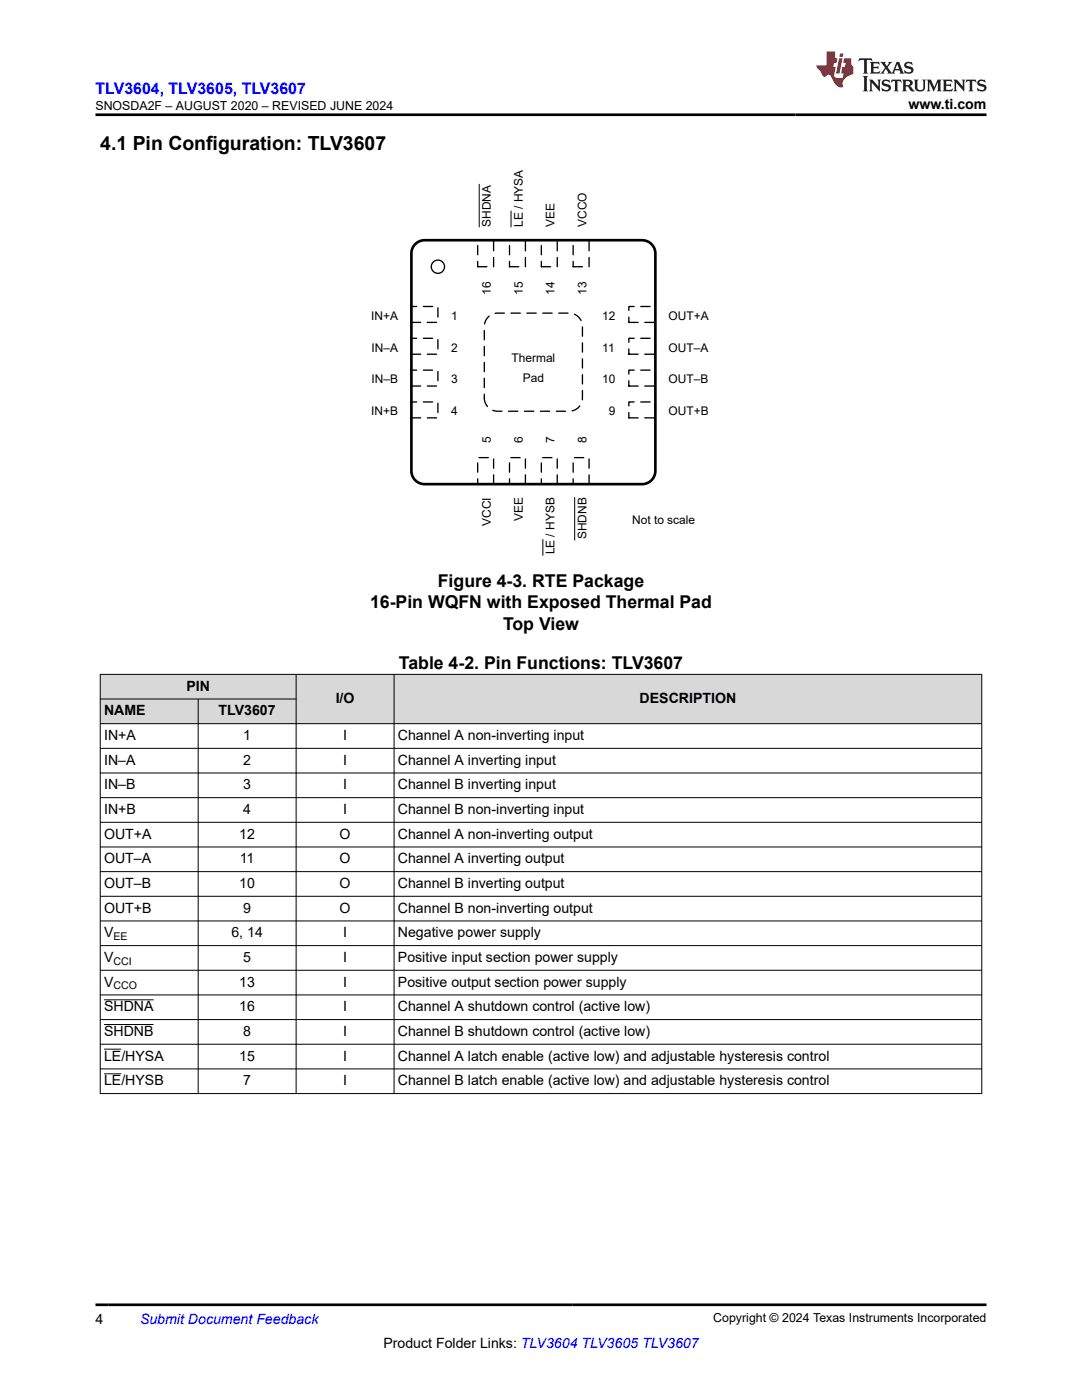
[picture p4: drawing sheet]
<svg xmlns="http://www.w3.org/2000/svg" width="216mm" height="279mm" viewBox="0 0 216 279" stroke-linecap="round" stroke-linejoin="round" font-family="sans-serif">
<defs><g id="words">
<text font-size="3.9" x="20" y="29.9">4.1 Pin Configuration: TLV3607</text>
<g font-size="3.5">
<text x="87.4" y="117.2">Figure 4-3. RTE Package</text>
<text x="73.8" y="121.4">16-Pin WQFN with Exposed Thermal Pad</text>
<text x="100.4" y="125.7">Top View</text>
<text x="79.6" y="133.4">Table 4-2. Pin Functions: TLV3607</text>
</g>
<text font-size="3.2" fill="#00f" x="19" y="18.7">TLV3604, TLV3605, TLV3607</text>
<g font-size="2.8">
<text x="181.3" y="21.8">www.ti.com</text>
<text x="37.2" y="137.9">PIN</text>
<text x="20.8" y="142.8">NAME</text>
<text x="43.6" y="142.8">TLV3607</text>
<text x="67" y="140.3">I/O</text>
<text x="127.6" y="140.3">DESCRIPTION</text>
<text x="20.8" y="147.7">IN+A</text>
<text x="48.5" y="147.7">1</text>
<text x="68.5" y="147.7">I</text>
<text x="79.4" y="147.7">Channel A non-inverting input</text>
<text x="20.8" y="152.6">IN–A</text>
<text x="48.5" y="152.6">2</text>
<text x="68.5" y="152.6">I</text>
<text x="79.4" y="152.6">Channel A inverting input</text>
<text x="20.8" y="157.5">IN–B</text>
<text x="48.5" y="157.5">3</text>
<text x="68.5" y="157.5">I</text>
<text x="79.4" y="157.5">Channel B inverting input</text>
<text x="20.8" y="162.5">IN+B</text>
<text x="20.8" y="167.4">OUT+A</text>
<text x="47.7" y="167.4">12</text>
<text x="48.5" y="162.5">4</text>
<text x="67.8" y="167.4">O</text>
<text x="68.5" y="162.5">I</text>
<text x="79.4" y="162.5">Channel B non-inverting input</text>
<text x="79.4" y="167.4">Channel A non-inverting output</text>
<text x="20.8" y="172.3">OUT–A</text>
<text x="47.9" y="172.3">11</text>
<text x="67.8" y="172.3">O</text>
<text x="79.4" y="172.3">Channel A inverting output</text>
<text x="20.8" y="177.2">OUT–B</text>
<text x="47.7" y="177.2">10</text>
<text x="67.8" y="177.2">O</text>
<text x="79.4" y="177.2">Channel B inverting output</text>
<text x="20.8" y="182.1">OUT+B</text>
<text x="48.5" y="182.1">9</text>
<text x="67.8" y="182.1">O</text>
<text x="79.4" y="182.1">Channel B non-inverting output</text>
<text x="20.8" y="187.1">V</text>
<text x="20.8" y="192">V</text>
<text x="46.2" y="187.1">6, 14</text>
<text x="48.5" y="192">5</text>
<text x="68.5" y="187.1">I</text>
<text x="68.5" y="192">I</text>
<text x="79.4" y="187.1">Negative power supply</text>
<text x="79.4" y="192">Positive input section power supply</text>
<text x="20.8" y="196.9">V</text>
<text x="47.7" y="196.9">13</text>
<text x="68.5" y="196.9">I</text>
<text x="79.4" y="196.9">Positive output section power supply</text>
<text x="20.8" y="201.8">SHDNA</text>
<text x="47.7" y="201.8">16</text>
<text x="68.5" y="201.8">I</text>
<text x="79.4" y="201.8">Channel A shutdown control (active low)</text>
<text x="20.8" y="206.8">SHDNB</text>
<text x="48.5" y="206.8">8</text>
<text x="68.5" y="206.8">I</text>
<text x="79.4" y="206.8">Channel B shutdown control (active low)</text>
<text x="20.8" y="211.7">LE/HYSA</text>
<text x="47.7" y="211.7">15</text>
<text x="68.5" y="211.7">I</text>
<text x="79.4" y="211.7">Channel A latch enable (active low) and adjustable hysteresis control</text>
<text x="20.8" y="216.6">LE/HYSB</text>
<text x="48.5" y="216.6">7</text>
<text x="68.5" y="216.6">I</text>
<text x="79.4" y="216.6">Channel B latch enable (active low) and adjustable hysteresis control</text>
<text x="19" y="264.2">4</text>
<text x="76.5" y="269">Product Folder Links: TLV3604 TLV3605 TLV3607</text>
</g>
<text font-size="2.8" fill="#00f" x="27.9" y="264.2">Submit Document Feedback</text>
<g font-size="2.5">
<text x="19.1" y="21.9">SNOSDA2F – AUGUST 2020 – REVISED JUNE 2024</text>
<text x="142.3" y="263.9">Copyright © 2024 Texas Instruments Incorporated</text>
</g>
<g font-size="2.4">
<text x="98" y="45.3" transform="rotate(-90 98 45.3)">SHDNA</text>
<text x="104.3" y="45.3" transform="rotate(-90 104.3 45.3)">LE / HYSA</text>
<text x="110.7" y="45.3" transform="rotate(-90 110.7 45.3)">VEE</text>
<text x="117" y="45.3" transform="rotate(-90 117 45.3)">VCCO</text>
<text x="98" y="58.8" transform="rotate(-90 98 58.8)">16</text>
<text x="104.3" y="58.8" transform="rotate(-90 104.3 58.8)">15</text>
<text x="110.7" y="58.8" transform="rotate(-90 110.7 58.8)">14</text>
<text x="117" y="58.8" transform="rotate(-90 117 58.8)">13</text>
<text x="74.1" y="63.8">IN+A</text>
<text x="90" y="63.8">1</text>
<text x="120.2" y="63.8">12</text>
<text x="133.4" y="63.8">OUT+A</text>
<text x="74.1" y="70.2">IN–A</text>
<text x="90" y="70.2">2</text>
<text x="120.2" y="70.2">11</text>
<text x="133.4" y="70.2">OUT–A</text>
<text x="74.1" y="76.5">IN–B</text>
<text x="90" y="76.5">3</text>
<text x="102.1" y="72.3">Thermal</text>
<text x="104.3" y="76.2">Pad</text>
<text x="120.2" y="76.5">10</text>
<text x="133.4" y="76.5">OUT–B</text>
<text x="74.1" y="82.9">IN+B</text>
<text x="90" y="82.9">4</text>
<text x="121.5" y="82.9">9</text>
<text x="133.4" y="82.9">OUT+B</text>
<text x="98" y="88.4" transform="rotate(-90 98 88.4)">5</text>
<text x="104.3" y="88.4" transform="rotate(-90 104.3 88.4)">6</text>
<text x="110.7" y="88.4" transform="rotate(-90 110.7 88.4)">7</text>
<text x="117" y="88.4" transform="rotate(-90 117 88.4)">8</text>
<text x="98" y="105" transform="rotate(-90 98 105)">VCCI</text>
<text x="104.3" y="104" transform="rotate(-90 104.3 104)">VEE</text>
<text x="117" y="107.6" transform="rotate(-90 117 107.6)">SHDNB</text>
<text x="126.1" y="104.6">Not to scale</text>
<text x="110.7" y="110.6" transform="rotate(-90 110.7 110.6)">LE / HYSB</text>
</g>
<g font-size="2.1">
<text x="22.6" y="187.6">EE</text>
<text x="22.6" y="192.6">CCI</text>
<text x="22.6" y="197.5">CCO</text>
</g>
</g></defs>
<path d="M95.3 47.9h3.2v5.3h-3.2z" fill="none" stroke="#000" stroke-width=".26" stroke-dasharray="1.9 1.3"/>
<path d="M95.3 91.3h3.2v5.3h-3.2z" fill-rule="evenodd" fill="#fff"/>
<path d="M95.3 91.3h3.2v5.3h-3.2z" fill="none" stroke="#000" stroke-width=".26" stroke-dasharray="1.9 1.3"/>
<path d="M82.1 61.2h5.3v3.1h-5.3z" fill-rule="evenodd" fill="#fff"/>
<path d="M82.1 61.2h5.3v3.1h-5.3z" fill="none" stroke="#000" stroke-width=".26" stroke-dasharray="1.9 1.3"/>
<path d="M125.5 61.2h5.3v3.1h-5.3z" fill-rule="evenodd" fill="#fff"/>
<path d="M125.5 61.2h5.3v3.1h-5.3z" fill="none" stroke="#000" stroke-width=".26" stroke-dasharray="1.9 1.3"/>
<path d="M101.7 47.9h3.1v5.3h-3.1z" fill-rule="evenodd" fill="#fff"/>
<path d="M101.7 47.9h3.1v5.3h-3.1z" fill="none" stroke="#000" stroke-width=".26" stroke-dasharray="1.9 1.3"/>
<path d="M101.7 91.3h3.1v5.3h-3.1z" fill-rule="evenodd" fill="#fff"/>
<path d="M101.7 91.3h3.1v5.3h-3.1z" fill="none" stroke="#000" stroke-width=".26" stroke-dasharray="1.9 1.3"/>
<path d="M82.1 67.5h5.3v3.2h-5.3z" fill-rule="evenodd" fill="#fff"/>
<path d="M82.1 67.5h5.3v3.2h-5.3z" fill="none" stroke="#000" stroke-width=".26" stroke-dasharray="1.9 1.3"/>
<path d="M125.5 67.5h5.3v3.2h-5.3z" fill-rule="evenodd" fill="#fff"/>
<path d="M125.5 67.5h5.3v3.2h-5.3z" fill="none" stroke="#000" stroke-width=".26" stroke-dasharray="1.9 1.3"/>
<path d="M108 47.9h3.2v5.3h-3.2z" fill-rule="evenodd" fill="#fff"/>
<path d="M108 47.9h3.2v5.3h-3.2z" fill="none" stroke="#000" stroke-width=".26" stroke-dasharray="1.9 1.3"/>
<path d="M108 91.3h3.2v5.3h-3.2z" fill-rule="evenodd" fill="#fff"/>
<path d="M108 91.3h3.2v5.3h-3.2z" fill="none" stroke="#000" stroke-width=".26" stroke-dasharray="1.9 1.3"/>
<path d="M82.1 73.9h5.3v3.1h-5.3z" fill-rule="evenodd" fill="#fff"/>
<path d="M82.1 73.9h5.3v3.1h-5.3z" fill="none" stroke="#000" stroke-width=".26" stroke-dasharray="1.9 1.3"/>
<path d="M125.5 73.9h5.3v3.1h-5.3z" fill-rule="evenodd" fill="#fff"/>
<path d="M125.5 73.9h5.3v3.1h-5.3z" fill="none" stroke="#000" stroke-width=".26" stroke-dasharray="1.9 1.3"/>
<path d="M114.4 47.9h3.1v5.3h-3.1z" fill-rule="evenodd" fill="#fff"/>
<path d="M114.4 47.9h3.1v5.3h-3.1z" fill="none" stroke="#000" stroke-width=".26" stroke-dasharray="1.9 1.3"/>
<path d="M114.4 91.3h3.1v5.3h-3.1z" fill-rule="evenodd" fill="#fff"/>
<path d="M114.4 91.3h3.1v5.3h-3.1z" fill="none" stroke="#000" stroke-width=".26" stroke-dasharray="1.9 1.3"/>
<path d="M82.1 80.2h5.3v3.2h-5.3z" fill-rule="evenodd" fill="#fff"/>
<path d="M82.1 80.2h5.3v3.2h-5.3z" fill="none" stroke="#000" stroke-width=".26" stroke-dasharray="1.9 1.3"/>
<path d="M125.5 80.2h5.3v3.2h-5.3z" fill-rule="evenodd" fill="#fff"/>
<path d="M125.5 80.2h5.3v3.2h-5.3z" fill="none" stroke="#000" stroke-width=".26" stroke-dasharray="1.9 1.3"/>
<circle cx="87.4" cy="53.2" r="1.32" fill="none" stroke="#000" stroke-width=".26"/>
<path d="M82.7 48.9a2.64 2.64 0 0 1 2-1h43.4a2.65 2.65 0 0 1 2.7 2.7v43.4a2.65 2.65 0 0 1-2.7 2.6h-43.4a2.65 2.65 0 0 1-2.6-2.6v-43.4l.1-.6z" fill="none" stroke="#000" stroke-width=".53"/>
<path d="M97.6 63.1l1.1-.5 .6-.1h14.3a2.65 2.65 0 0 1 2.6 2.6v14.3a2.65 2.65 0 0 1-2.6 2.7h-14.3a2.65 2.65 0 0 1-2.7-2.7v-14.3a2.64 2.64 0 0 1 1-2z" fill-rule="evenodd" fill="#fff"/>
<path d="M97.6 63.1l1.1-.5 .6-.1h14.3a2.65 2.65 0 0 1 2.6 2.6v14.3a2.65 2.65 0 0 1-2.6 2.7h-14.3a2.65 2.65 0 0 1-2.7-2.7v-14.3a2.64 2.64 0 0 1 1-2z" fill="none" stroke="#000" stroke-width=".26" stroke-dasharray="1.9 1.3"/>
<path d="M95.6 36.8v8.5M102 42.1v3.2M114.7 99.3v8.5M108.3 107.7v3.1" fill="none" stroke="#000" stroke-width=".2"/>
<g fill="#d8d8d8">
<path d="M20 134.6h175.9v4.9h-175.9z" fill-rule="evenodd"/>
<path d="M20.1 134.6h38.9v4.8h-38.9z" fill-rule="evenodd"/>
<path d="M59.2 134.6h19.4v9.8h-19.4z" fill-rule="evenodd"/>
<path d="M78.7 134.6h117.1v9.8h-117.1z" fill-rule="evenodd"/>
<path d="M20.1 139.6h19.4v4.8h-19.4z" fill-rule="evenodd"/>
<path d="M39.6 139.6h19.4v4.8h-19.4z" fill-rule="evenodd"/>
</g>
<g fill="none" stroke="#000" stroke-width=".2">
<path d="M19.9 134.6h176.1M19.9 139.5h39.3M20 134.5v83.8M39.5 139.5v78.8M59.1 134.5v83.8M78.6 134.5v83.8M195.9 134.5v83.8M19.9 149.3h176.1M19.9 154.3h176.1M19.9 159.2h176.1M196 144.4h-176.1M19.9 164.1h176.1"/>
<path d="M19.9 169h176.1M19.9 174h176.1M19.9 178.9h176.1M19.9 183.8h176.1M19.9 188.7h176.1M19.9 193.6h176.1M19.9 198.6h176.1M20.8 199.5h9.8M19.9 203.5h176.1M19.9 208.4h176.1M19.9 213.3h176.1M19.9 218.2h176.1"/>
<path d="M20.8 204.5h9.8M20.8 209.4h3.4M20.8 214.3h3.4"/>
</g>
<path d="M171.5 11.6l-.2 .6 .5-.2h.6v.1v2.2l-.2 .4h1l-.2-.4v-2.2v-.1h.5l.5 .2-.1-.6zM173.6 12.4l.2 .3v1.6l-.2 .4h1.9l.1-.6a1.08 1.08 0 0 1-1.3 .2v-.7h.6l.4 .2v-.7l-.4 .2h-.6v-.5l.2-.2a1 1 0 0 1 1 .3l-.1-.5zM175.7 12.4l.9 1.1-1 1.2h.9l-.2-.2 .5-.8 .4 .8-.2 .2h1.6l-.2-.2 .2-.5h.9l.1 .5-.1 .2h.9l-.2-.4-.8-1.9h-.5l-.9 2.1-.9-1.1 .9-1h-.8l.2 .2-.4 .6-.4-.6 .2-.2zM179 12.8l.4 1h-.7zM180.7 12.5a.65 .65 0 0 0-.2 .7 .65 .65 0 0 0 .6 .5l.6 .1 .1 .3a.79 .79 0 0 1-.7 .4 .79 .79 0 0 1-.7-.5l.1 .7 .2-.1a.93 .93 0 0 0 1.1 0 .93 .93 0 0 0 .4-.9 1.46 1.46 0 0 0-1.2-.6l-.1-.3a1.09 1.09 0 0 1 1.2 .2l-.2-.6-.1 .1-.5-.2zM172.2 15.2l.2 .4v2.2l-.2 .4h1l-.2-.4v-2.2l.2-.4zM173.4 15.9l.2 .4v1.5l-.2 .4h.8l-.3-.4 .1-1.3 1.6 1.8v-2l.2-.4h-.7l.1 .2 .1 1.1-1.2-1.3zM176.2 16a.65 .65 0 0 0-.2 .8 .65 .65 0 0 0 .6 .4l.6 .2 .1 .2a.79 .79 0 0 1-.7 .4 .79 .79 0 0 1-.7-.5l.1 .7 .2-.1a.93 .93 0 0 0 1.1 .1 .93 .93 0 0 0 .4-1 1.46 1.46 0 0 0-1.2-.5l-.1-.4a1.09 1.09 0 0 1 1.2 .2l-.1-.6-.2 .1-.5-.1zM177.9 15.9l-.1 .6a.63 .63 0 0 1 .8-.3v1.6l-.3 .4h1l-.2-.4v-1.6a.66 .66 0 0 1 .8 .3l-.1-.6zM180 15.9l.2 .4v1.5l-.2 .4h1l-.2-.2-.1-.7h.5l.1 .2a.79 .79 0 0 0 1.2 .6l-1-.9a.61 .61 0 0 0 .6-.6 .61 .61 0 0 0-.5-.7zM180.8 16.2h.1a.47 .47 0 0 1 .5 .1 .47 .47 0 0 1 .1 .5l-.1 .1-.7 .1zM182.3 15.9l.2 .2a2.27 2.27 0 0 0 .4 2 1.04 1.04 0 0 0 1.7-.7v-1.3l.2-.2h-.8l.2 .4v1.1a.6 .6 0 0 1-.6 .6 .6 .6 0 0 1-.6-.6v-1.1l.3-.4zM184.9 15.9l.2 .4v1.5l-.2 .4h.8l-.3-.4v-1.4l.9 1.9 .9-1.9v1.4l-.3 .4h1l-.2-.4v-1.5l.2-.4h-.8l-.7 1.5-.6-1.5zM188.1 15.9l.2 .4v1.5l-.2 .4h1.9l.1-.6a1.09 1.09 0 0 1-1.3 .2v-.7h.6l.4 .2v-.6l-.4 .2h-.6v-.6l.2-.1a1.01 1.01 0 0 1 1 .3l-.1-.6zM190.2 15.9l.3 .4v1.5l-.3 .4h.8l-.2-.4v-1.3l1.6 1.8v-2l.2-.4h-.7l.2 .2v1.1l-1.2-1.3zM192.8 15.9l-.1 .6a.63 .63 0 0 1 .8-.3v1.6l-.3 .4h1l-.2-.4v-1.6a.66 .66 0 0 1 .8 .3l-.1-.6zM195.2 16a.65 .65 0 0 0-.2 .8 .65 .65 0 0 0 .6 .4l.6 .2 .2 .2a.79 .79 0 0 1-.7 .4 .79 .79 0 0 1-.7-.5l.1 .7 .2-.1a.93 .93 0 0 0 1 .1 .93 .93 0 0 0 .5-1 1.46 1.46 0 0 0-1.3-.5v-.4a1.09 1.09 0 0 1 1.2 .2l-.2-.6-.2 .1-.5-.1z" fill="#231f20"/>
<path d="M164.9 10.3v2.7h-2l.1 .4 .8 1a.95 .95 0 0 0 1 .9 .59 .59 0 0 1 .5-.4 .59 .59 0 0 1 .5 .3l.4 .8a1.59 1.59 0 0 0 2.1 1.4 1.61 1.61 0 0 1 1-2.3l1-.3-.1-1.5a1.59 1.59 0 0 1-.3-1.7h-1.5l-.2 .9h.6l-.2 .9h-.5l-.2 .9v.3l.4 .1-.1 .9h-.7a.73 .73 0 0 1-1-.7l.3-1.5h-.5l.1-.9h.5l.2-.9h-.5v-1.3zM167.4 11.6l-.6 3.1h.7l.6-3.1zM167.6 10.7l-.1 .6h.7l.1-.6z" fill="#ed1c24"/>
<path d="M19 22.9h177.8M19 260.4h177.8" fill="none" stroke="#000" stroke-width=".53"/>
<use href="#words"/>
</svg>
